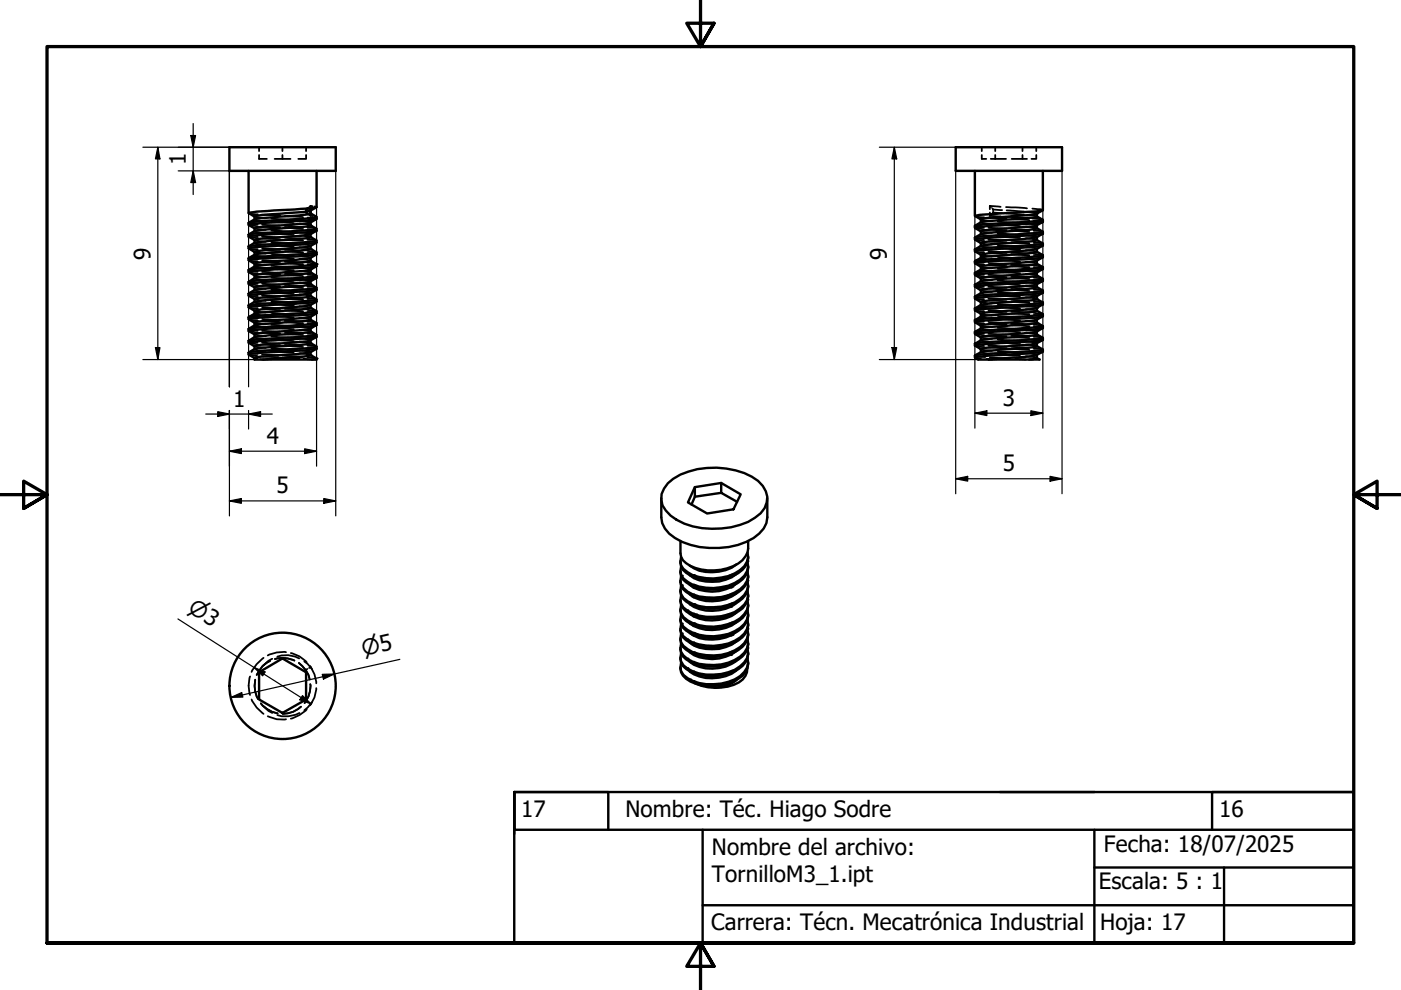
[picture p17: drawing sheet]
<svg xmlns="http://www.w3.org/2000/svg" width="297mm" height="210mm" viewBox="0 0 297 210" stroke-linecap="round" stroke-linejoin="round" font-family="sans-serif">
<defs><g id="words">
<g font-size="4.8">
<text x="39.4" y="35" transform="rotate(-90 39.4 35)">1</text>
<text x="31.9" y="55" transform="rotate(-90 31.9 55)">9</text>
<text x="188" y="55" transform="rotate(-90 188 55)">9</text>
<text x="49.4" y="86.3">1</text>
<text x="212.6" y="86">3</text>
<text x="56.6" y="94.1">4</text>
<text x="212.6" y="99.9">5</text>
<text x="58.6" y="104.6">5</text>
<text x="110.5" y="173.3">17</text>
<text x="132.6" y="173.2">Nombre: Téc. Hiago Sodre</text>
<text x="258.5" y="173.3">16</text>
<text x="150.9" y="181.3">Nombre del archivo:</text>
<text x="234.1" y="180.6">Fecha: 18/07/2025</text>
<text x="150.9" y="187">TornilloM3_1.ipt</text>
<text x="233" y="188.6">Escala: 5 : 1</text>
<text x="150.7" y="197.2">Carrera: Técn. Mecatrónica Industrial</text>
<text x="233.2" y="197.3">Hoja: 17</text>
</g>
<g font-size="4.6">
<text x="39.6" y="129.6" transform="rotate(33 39.6 129.6)">⌀3</text>
<text x="77.1" y="139.1" transform="rotate(-13 77.1 139.1)">⌀5</text>
</g>
</g></defs>
<!-- layer: Hidden (ISO) -->
<g fill="none" stroke="#000" stroke-width=".38">
<path d="M54.9 31.2v.8M54.9 32.9v.8h1.7M59.9 32.9v.8h-1.7M59.9 31.2v.8M59.9 33.7h1.7M64.9 32.9v.8h-1.7M64.9 31.2v.8M208.2 32.9v.8h.9M208.2 31.2v.8M210.1 33.7h3.2M211 31.2v.8M211 32.9v.8"/>
<path d="M216.8 32.9v.8h-2.3M216.8 33.7h.9M216.8 31.2v.8M219.7 32.9v.8h-1M219.7 31.2v.8M52.7 59.8l1.9 .2M52.7 57.2l1.9 .4M52.7 54.8l1.9 .2M52.7 52.2l1.9 .3M52.7 49.8l1.9 .3M52.7 47.3l1.9 .2M52.8 45.2l1.9 .2"/>
<path d="M52.8 47.7l1.9 .3M52.8 50.2l1.9 .3M52.8 52.7l1.9 .3M52.8 55.2l1.9 .3M52.8 57.7l1.9 .2M54 56.6v-.1a1.41 1.41 0 0 0 1.4 .3l.9 .1M54 45.9l.5 .2 1.8 .2M54 48.4l2.3 .3M54 53.4l.5 .2 1.8 .2M54 58.4l.5 .2 1.8 .2M54 59v.1l.2 .1 2.1 .2M54 54l.7 .3 1.6 .1"/>
<path d="M54 51.5v.1l.2 .1 2.1 .2M54 49l.2 .2 2.1 .2M54 46.5l2.3 .4M54 51l2.3 .3M54 55.9l2.3 .3M55.6 57.6l3.8 .3M55.6 55.2l3.8 .1M55.6 52.6l3.8 .3M55.6 50.1l3.8 .2M55.6 47.6l3.8 .3M55.6 45.6l3.8 .2M55.6 48l3.8 .3"/>
<path d="M55.6 50.5l3.8 .3M55.6 53.1l3.8 .1M55.6 55.5l3.8 .3M55.6 58l3.8 .3M57.5 59.5l4.8 .4M57.5 57l4.8 .3M57.5 54.5l4.8 .3M57.5 52l4.8 .4M57.5 49.5l4.8 .3M57.5 47l4.8 .3M57.5 46.3l4.8 .4M57.5 48.9l4.8 .3"/>
<path d="M57.5 51.3l4.8 .4M57.5 53.8l4.8 .4M57.5 56.4l4.8 .3M57.5 58.8l4.8 .4M60.4 57.9l3.8 .2M60.4 55.4l3.8 .3M60.4 52.9l3.8 .2M60.4 50.4l3.8 .2M60.4 47.9l3.8 .3M60.4 45.8l3.9 .3M60.4 48.3l3.9 .2M60.4 50.8l3.9 .2"/>
<path d="M60.4 53.3l3.9 .3M60.4 55.9l3.9 .1M60.4 58.3l3.9 .3M63.5 59.9l1.8 .2 .5 .2M63.5 57.4l2.3 .4M63.5 54.9l2.3 .4M63.5 52.4l1.8 .2 .5 .2M63.5 49.9l2.3 .4M63.5 47.4l2.3 .4M63.5 46.8l2.1 .2 .2 .2M63.5 49.2l2.1 .3 .2 .2M63.5 51.8l1.6 .1 .7 .3"/>
<path d="M63.5 54.3l2.1 .2 .2 .2M63.5 56.8l2.1 .2 .2 .2M63.5 59.3l2.3 .4M64.8 44.7v.2M64.8 45.1l.4 .2M64.8 45.1h.4M64.8 44.4v.1M64.8 45v.1M64.8 44.4l.4 .1M64.9 44.4h-.1M65.2 58.2l1.9 .3M65.2 55.7l1.9 .3"/>
<path d="M65.2 53.2l1.9 .3M65.2 50.7l1.9 .3M65.2 48.2l1.9 .3M65.2 46.1l1.9 .3M65.2 48.6l1.9 .3M65.2 51.2l1.9 .2M65.2 53.6l1.9 .3M65.2 56.1l1.9 .3M65.2 58.6l1.9 .3M65.3 44l-.3 .3M65.5 45.2h.3v.2M65.5 44.5l.3 .2"/>
<path d="M65.5 45.6l.3 .2M65.8 55.2v.1M65.8 49.6v.1M65.8 44.4v.2M65.8 45.8h.5M65.8 43.7h.5M65.8 43.7v.3M65.8 45.6v.2M65.8 43.7l-.2 .2M66.7 45.9h.4M66.7 43.8l.4 .1M206.7 57.9l1.9 .3"/>
<path d="M206.7 55.4l1.9 .3M206.7 52.9l1.9 .3M206.7 50.4l1.9 .3M206.7 47.9l1.9 .3M206.8 45.8l1.9 .3M206.8 48.4l1.9 .2M206.8 50.8l1.9 .3M206.8 53.3l1.9 .3M206.8 55.9l1.9 .2M206.8 58.3l1.9 .3M208 46.5l.5 .2 1.8 .2M208 49l.5 .2 1.8 .2"/>
<path d="M208 51.5l1 .3 1.3 .1M208 54.1l2.3 .3M208 56.5l.5 .2 1.8 .2M208 59l2.3 .4M208 49.6v.1M208 59.6l.2 .2 2.1 .2M208 57.1l.2 .2 2.1 .2M208 54.6l2.3 .4M208 52.1l.2 .2 2.1 .2M208 49.6l.7 .3 1.6 .1M208 47.1l.2 .2 2.1 .2M208 59v.1"/>
<path d="M209.5 58.3l3.9 .2M209.5 55.7l3.9 .3M209.5 53.2l3.9 .3M209.5 50.8l3.9 .2M209.5 48.2l3.9 .3M209.6 46.1l3.8 .3M209.6 48.7l3.8 .2M209.6 51.2l3.8 .2M209.6 53.7l3.8 .2M209.6 56.2l3.8 .2M209.6 58.6l3.8 .3M209.9 45.8l2.3 .1"/>
<path d="M209.9 43.7l2.3 .2M209.9 43.7v.7M209.9 45.1v.7M209.9 43.7l.2 .2M210.1 45.6l-.2 .2M210.4 44.2l.2 .2M210.6 45.1l1.9 .1M210.6 44.4l1.9 .1M210.6 45.1l-.2 .2M210.6 44.4v.2M210.6 44.9v.2M211.5 57.6l4.8 .3"/>
<path d="M211.5 55.2l4.8 .3M211.5 52.6l4.8 .3M211.5 50.1l4.8 .4M211.5 47.6l4.8 .4M211.5 47l4.8 .3M211.5 49.5l4.8 .3M211.5 52l4.8 .3M211.5 54.5l4.8 .3M211.5 57l4.8 .3M211.5 59.5l4.8 .3M213.2 45.9l4.5 .4M213.3 43.9l4.4 .3"/>
<path d="M213.4 45.2l3.7 .3M213.4 44.6l3.7 .3M214.4 58.5l3.8 .3M214.4 56l3.8 .3M214.4 53.6l3.8 .2M214.4 51l3.8 .3M214.4 48.5l3.8 .2M214.4 48.9l3.8 .3M214.4 56.4l3.8 .3M214.4 46.5l3.8 .2M214.4 51.5l3.8 .2M214.4 53.9l3.8 .3"/>
<path d="M214.4 59l3.8 .2M217.5 58.1l2.3 .3M217.5 55.5l2.3 .4M217.5 53.1l1.8 .1 .5 .2M217.5 50.5l2.3 .4M217.5 48l1.8 .2 .5 .2M217.6 47.4l2.2 .4M217.6 49.9l2 .2 .2 .1v.1M217.6 52.4l1.5 .1 .7 .3M217.6 54.9l2.2 .4M217.6 57.4l2 .2 .2 .2M217.6 59.9l1.5 .1 .7 .3"/>
<path d="M218 45.6l1.8 .3M218.1 44.9l1.4 .2 .3 .2M218.8 46.3l2.2 .3M218.9 44.2l1.6 .2 .6 .1M219.1 58.8l1.9 .3M219.1 56.4l1.9 .2M219.1 53.8l1.9 .3M219.1 51.3l1.9 .3M219.1 48.9l1.9 .2M219.2 46.8l1.9 .2M219.2 49.2l1.9 .4M219.2 51.7l1.9 .3"/>
<path d="M219.2 54.3l1.9 .2M219.2 56.7l1.9 .4M219.2 59.3l1.9 .2M219.8 53.4h.1M219.8 48.4h.1M219.8 57.8h.1M219.8 52.7v.1M52.7 74.8l1.9 .2M52.7 72.2l1.9 .4M52.7 69.8l1.9 .3M52.7 67.3l1.9 .2M52.7 64.7l1.9 .4"/>
<path d="M52.7 62.3l1.9 .3M52.8 60.2l1.9 .3M52.8 62.7l1.9 .3M52.8 65.2l1.9 .2M52.8 67.7l1.9 .3M52.8 70.2l1.9 .3M52.8 72.7l1.9 .3M52.8 75.2l1.7 .3M54 69a1.41 1.41 0 0 0 1.4 .3l.9 .1M54 64l.2 .2 2.1 .2M54 60.9l.5 .2 1.8 .1M54 63.4l2.3 .4"/>
<path d="M54 65.9l2.3 .4M54 71l2.3 .3M54 73.4l.5 .2 1.8 .2M54 75.9l.5 .1M54 61.5v.1M54 74l.7 .3 1.6 .1M54 71.5v.1l.2 .1 2.1 .2M54 66.5l2.3 .4M54 61.5l.7 .3 1.6 .1M54 68.4l2.3 .3M55.2 76.2h.6M55.4 75.5l3.6 .2"/>
<path d="M55.6 75.2l3.8 .1M55.6 72.6l3.8 .3M55.6 70.1l3.8 .2M55.6 67.6l3.8 .3M55.6 65.1l3.8 .3M55.6 62.6l3.8 .2M55.6 60.1l3.8 .3M55.6 60.6l3.8 .1M55.6 63l3.8 .3M55.6 65.6l3.8 .2M55.6 68l3.8 .3M55.6 70.5l3.8 .3"/>
<path d="M55.6 73.1l3.8 .2M57.5 74.5l4.8 .3M57.5 72l4.8 .4M57.5 69.5l4.8 .3M57.5 67l4.8 .3M57.5 64.5l4.8 .3M57.5 62l4.8 .3M57.5 61.4l4.8 .3M57.5 63.9l4.8 .3M57.5 66.3l4.8 .4M57.5 68.9l4.8 .3M57.5 71.3l4.8 .4"/>
<path d="M57.5 73.8l4.8 .4M59.9 75.8l3.6 .2M60.4 75.4l3.8 .3M60.4 72.9l3.8 .2M60.4 70.4l3.8 .2M60.4 67.9l3.8 .3M60.4 65.4l3.8 .2M60.4 62.9l3.8 .3M60.4 60.4l3.8 .2M60.4 60.8l3.9 .3M60.4 63.3l3.9 .2M60.4 65.8l3.9 .3"/>
<path d="M60.4 68.3l3.9 .3M60.4 70.8l3.9 .2M60.4 73.3l3.9 .3M63.5 74.9l2.3 .4M63.5 72.4l1.8 .2 .5 .2M63.5 69.9l2.3 .4M63.5 67.4l2.3 .3M63.5 64.9l1.8 .2 .5 .2M63.5 62.4l2.3 .4M63.5 61.8l2.1 .2 .2 .2M63.5 64.3l1.6 .1 .7 .3M63.5 66.8l2.1 .2 .2 .2"/>
<path d="M63.5 69.3l2.1 .2 .2 .2M63.5 71.8l1.6 .1 .7 .3M63.5 74.3l2.1 .2 .2 .2M64.4 76l1.8 .2M65.2 75.7l1.9 .3M65.2 73.2l1.9 .2M65.2 70.7l1.9 .3M65.2 68.2l1.9 .3M65.2 65.7l1.9 .2M65.2 63.2l1.9 .3M65.2 60.7l1.9 .3M65.2 61.1l1.9 .3"/>
<path d="M65.2 63.6l1.9 .3M65.2 66.1l1.9 .3M65.2 68.6l1.9 .3M65.2 71.2l1.9 .2M65.2 73.6l1.9 .3M65.8 69.6v.1M65.8 64.6v.1M206.7 75.4l2.2 .3M206.7 72.9l1.9 .3M206.7 70.4l1.9 .3M206.7 67.9l1.9 .3M206.7 65.4l1.9 .3"/>
<path d="M206.7 62.9l1.9 .3M206.7 60.4l1.9 .3M206.8 60.8l1.9 .3M206.8 63.3l1.9 .3M206.8 65.8l1.9 .3M206.8 68.4l1.9 .2M206.8 70.8l1.9 .3M206.8 73.3l1.9 .3M206.8 75.9l1.2 .1M208 61.5l.5 .2 1.8 .2M208 64l2.3 .4M208 66.5l2.3 .4"/>
<path d="M208 69l.5 .2 1.8 .2M208 71.5l2.3 .4M208 74.1l2.3 .3M208 64.6v.1M208 74.6l2.3 .4M208 72.1l.2 .2 2.1 .3M208 69.6l.7 .3 1.6 .1M208 67.1l.2 .2 2.1 .2M208 64.6l.2 .2 2.1 .3M208 62.1l.7 .3 1.6 .1M209.2 76.1l1.2 .1M209.5 73.3l3.9 .2"/>
<path d="M209.5 70.8l3.9 .2M209.5 68.2l3.9 .3M209.5 65.8l3.9 .2M209.5 63.3l3.9 .2M209.5 60.7l3.9 .3M209.6 61.2l3.8 .2M209.6 63.7l3.8 .2M209.6 66.1l3.8 .3M209.6 68.7l3.8 .2M209.6 71.2l3.8 .2M209.6 73.6l3.8 .3M209.9 75.8l4.3 .2"/>
<path d="M211.5 75.1l4.8 .4M211.5 72.6l4.8 .3M211.5 70.1l4.8 .4M211.5 67.6l4.8 .4M211.5 65.1l4.8 .3M211.5 62.6l4.8 .4M211.5 60.1l4.8 .4M211.5 61.9l4.8 .4M211.5 64.5l4.8 .3M211.5 67l4.8 .3M211.5 69.5l4.8 .3M211.5 72l4.8 .3"/>
<path d="M211.5 74.5l4.8 .3M214.4 73.5l3.8 .3M214.4 71l3.8 .3M214.4 68.6l3.8 .1M214.4 66l3.8 .3M214.4 63.5l3.8 .3M214.4 61.1l3.8 .1M214.4 61.4l3.8 .3M214.4 68.9l3.8 .3M214.4 73.9l3.8 .3M214.4 64l3.8 .2M214.4 66.5l3.8 .1"/>
<path d="M214.4 71.5l3.8 .2M215.3 76.1l2.1 .1M217.5 75.5l2.3 .4M217.5 73.1l1.8 .2 .5 .1M217.5 70.5l2.3 .3M217.5 68l1.8 .2 .5 .2M217.5 65.6l2.3 .3M217.5 63l2.3 .4M217.5 60.6l1.8 .1 .5 .2M217.6 62.4l2 .2 .2 .1v.1M217.6 64.9l2 .2 .2 .2M217.6 67.4l1.5 .1 .7 .3"/>
<path d="M217.6 69.9l2 .2 .2 .1v.1M217.6 72.4l2 .2 .2 .2M217.6 74.9l2.2 .4M219.1 73.8l1.9 .3M219.1 71.3l1.9 .3M219.1 68.9l1.9 .2M219.1 66.3l1.9 .3M219.1 63.9l1.9 .2M219.1 61.3l1.9 .3M219.2 61.8l1.9 .3M219.2 64.2l1.9 .4M219.2 66.8l1.9 .2"/>
<path d="M219.2 69.3l1.9 .3M219.2 71.7l1.9 .3M219.2 74.3l1.9 .2M219.8 73.4h.1M219.8 68.4h.1M219.8 60.9h.1M219.8 63.3h.1M219.8 72.7v.1M55.9 139.5a7.9 7.9 0 0 0-2.6 3M57.7 139.7l-.8 .4-1.1 1M58.3 139.7a5.6 5.6 0 0 1 4.1 .4M58.8 139.2a5.6 5.6 0 0 1 4.6 .4"/>
<path d="M60.6 138.3a6.9 6.9 0 0 0-3.8 .7M61.7 138.5a6 6 0 0 1 3.3 1.9M53 143.4a6.3 6.3 0 0 0 0 4M53.3 148.3a7.5 7.5 0 0 0 2.6 3.1M54.1 144.1a5.9 5.9 0 0 0 .6 4.1M55.3 149.1a5.9 5.9 0 0 0 3.6 2.1M55.8 149.7l1.1 1 .8 .5M56.8 151.9a6.2 6.2 0 0 0 3.8 .6M57.3 140.1a5.5 5.5 0 0 0-2.9 3M63.4 140.6l1.4 1.5M63.5 151.2a6.1 6.1 0 0 1-4.7 .4M63.8 149.8a5.6 5.6 0 0 1-3.9 1.6"/>
<path d="M64.5 140.2l.7 .6 1 1.1M64.8 142.1l.6 1 .3 1M65 150.4a7.1 7.1 0 0 1-3.3 2M65.2 141.8l-.4 .3M65.7 141.2a6.7 6.7 0 0 1 1.4 3.7M65.8 145.1a5.6 5.6 0 0 1-1.2 4M65.8 141.4l-.3 .2M66.2 148.9l-1 1.1-.7 .6M67.1 145.9a6.3 6.3 0 0 1-1.4 3.7"/>
</g>
<g fill="#000">
<circle cx="52.7" cy="50.2" r=".19"/>
<circle cx="52.7" cy="55.2" r=".19"/>
<circle cx="52.7" cy="47.7" r=".19"/>
<circle cx="52.7" cy="52.7" r=".19"/>
<circle cx="54" cy="59" r=".19"/>
<circle cx="54" cy="54" r=".19"/>
<circle cx="54" cy="46.5" r=".19"/>
<circle cx="54" cy="53.4" r=".19"/>
<circle cx="54" cy="45.9" r=".19"/>
<circle cx="54" cy="48.4" r=".19"/>
<circle cx="54" cy="58.4" r=".19"/>
<circle cx="54" cy="58.5" r=".19"/>
<circle cx="54" cy="51.5" r=".19"/>
<circle cx="54" cy="49.1" r=".19"/>
<circle cx="54" cy="49" r=".19"/>
<circle cx="65.8" cy="57.8" r=".19"/>
<circle cx="65.8" cy="45.2" r=".19"/>
<circle cx="65.8" cy="47.2" r=".19"/>
<circle cx="65.8" cy="59.7" r=".19"/>
<circle cx="65.8" cy="50.3" r=".19"/>
<circle cx="65.8" cy="47.7" r=".19"/>
<circle cx="65.8" cy="52.7" r=".19"/>
<circle cx="65.8" cy="55.3" r=".19"/>
<circle cx="65.8" cy="47.8" r=".19"/>
<circle cx="65.8" cy="57.2" r=".19"/>
<circle cx="65.8" cy="57.1" r=".19"/>
<circle cx="65.8" cy="54.6" r=".19"/>
<circle cx="65.8" cy="52.2" r=".19"/>
<circle cx="67.1" cy="56.5" r=".19"/>
<circle cx="67.1" cy="44" r=".19"/>
<circle cx="67.1" cy="48.9" r=".19"/>
<circle cx="67.1" cy="56" r=".19"/>
<circle cx="67.1" cy="53.5" r=".19"/>
<circle cx="67.1" cy="51" r=".19"/>
<circle cx="67.1" cy="46" r=".19"/>
<circle cx="67.1" cy="58.5" r=".19"/>
<circle cx="206.7" cy="58.3" r=".19"/>
<circle cx="206.7" cy="45.8" r=".19"/>
<circle cx="206.7" cy="53.3" r=".19"/>
<circle cx="206.7" cy="48.3" r=".19"/>
<circle cx="208" cy="59" r=".19"/>
<circle cx="208" cy="59.7" r=".19"/>
<circle cx="208" cy="57.2" r=".19"/>
<circle cx="208" cy="54.6" r=".19"/>
<circle cx="208" cy="49.1" r=".19"/>
<circle cx="208" cy="56.6" r=".19"/>
<circle cx="208" cy="52.2" r=".19"/>
<circle cx="208" cy="47.2" r=".19"/>
<circle cx="208" cy="46.5" r=".19"/>
<circle cx="208" cy="51.5" r=".19"/>
<circle cx="208" cy="57.1" r=".19"/>
<circle cx="208" cy="46.6" r=".19"/>
<circle cx="208" cy="54.1" r=".19"/>
<circle cx="219.8" cy="52.8" r=".19"/>
<circle cx="219.8" cy="45.2" r=".19"/>
<circle cx="219.8" cy="55.3" r=".19"/>
<circle cx="219.8" cy="50.3" r=".19"/>
<circle cx="219.8" cy="47.8" r=".19"/>
<circle cx="219.8" cy="45.3" r=".19"/>
<circle cx="221.1" cy="51.7" r=".19"/>
<circle cx="221.1" cy="56.6" r=".19"/>
<circle cx="221.1" cy="49.1" r=".19"/>
<circle cx="221.1" cy="54.1" r=".19"/>
<circle cx="52.7" cy="75.2" r=".19"/>
<circle cx="52.7" cy="65.2" r=".19"/>
<circle cx="52.7" cy="72.7" r=".19"/>
<circle cx="52.7" cy="67.7" r=".19"/>
<circle cx="52.7" cy="60.2" r=".19"/>
<circle cx="52.7" cy="62.6" r=".19"/>
<circle cx="54" cy="69.1" r=".19"/>
<circle cx="54" cy="69" r=".19"/>
<circle cx="54" cy="60.9" r=".19"/>
<circle cx="54" cy="74" r=".19"/>
<circle cx="54" cy="71.5" r=".19"/>
<circle cx="54" cy="66.5" r=".19"/>
<circle cx="54" cy="63.4" r=".19"/>
<circle cx="54" cy="64" r=".19"/>
<circle cx="54" cy="73.4" r=".19"/>
<circle cx="54" cy="75.9" r=".19"/>
<circle cx="65.8" cy="62.8" r=".19"/>
<circle cx="65.8" cy="70.3" r=".19"/>
<circle cx="65.8" cy="67.7" r=".19"/>
<circle cx="65.8" cy="65.2" r=".19"/>
<circle cx="65.8" cy="75.2" r=".19"/>
<circle cx="65.8" cy="72.7" r=".19"/>
<circle cx="65.8" cy="60.2" r=".19"/>
<circle cx="65.8" cy="72.2" r=".19"/>
<circle cx="65.8" cy="74.6" r=".19"/>
<circle cx="65.8" cy="75.3" r=".19"/>
<circle cx="65.8" cy="62.1" r=".19"/>
<circle cx="65.8" cy="67.2" r=".19"/>
<circle cx="67.1" cy="68.9" r=".19"/>
<circle cx="67.1" cy="61.4" r=".19"/>
<circle cx="67.1" cy="76" r=".19"/>
<circle cx="67.1" cy="63.5" r=".19"/>
<circle cx="67.1" cy="71" r=".19"/>
<circle cx="67.1" cy="68.5" r=".19"/>
<circle cx="206.7" cy="70.8" r=".19"/>
<circle cx="206.7" cy="75.8" r=".19"/>
<circle cx="206.7" cy="73.3" r=".19"/>
<circle cx="206.7" cy="65.8" r=".19"/>
<circle cx="206.7" cy="63.3" r=".19"/>
<circle cx="206.7" cy="60.8" r=".19"/>
<circle cx="208" cy="71.5" r=".19"/>
<circle cx="208" cy="69.6" r=".19"/>
<circle cx="208" cy="66.5" r=".19"/>
<circle cx="208" cy="69.1" r=".19"/>
<circle cx="208" cy="74.6" r=".19"/>
<circle cx="208" cy="72.2" r=".19"/>
<circle cx="208" cy="67.2" r=".19"/>
<circle cx="208" cy="62.1" r=".19"/>
<circle cx="208" cy="61.6" r=".19"/>
<circle cx="208" cy="64" r=".19"/>
<circle cx="208" cy="74.1" r=".19"/>
<circle cx="208" cy="66.6" r=".19"/>
<circle cx="219.8" cy="70.3" r=".19"/>
<circle cx="219.8" cy="75.3" r=".19"/>
<circle cx="219.8" cy="65.2" r=".19"/>
<circle cx="219.8" cy="62.8" r=".19"/>
<circle cx="219.8" cy="60.3" r=".19"/>
<circle cx="219.8" cy="63.4" r=".19"/>
<circle cx="219.8" cy="67.8" r=".19"/>
<circle cx="219.8" cy="65.3" r=".19"/>
<circle cx="221.1" cy="61.6" r=".19"/>
<circle cx="221.1" cy="69.1" r=".19"/>
<circle cx="221.1" cy="66.6" r=".19"/>
<circle cx="221.1" cy="64.1" r=".19"/>
<circle cx="221.1" cy="74.1" r=".19"/>
</g>
<!-- layer: Visible (ISO) -->
<g fill="none" stroke="#000" stroke-width=".51">
<path d="M48.6 31.2h22.6v5h-22.6zM52.7 36.2v9M67.1 36.2v7.7l-1.3 .3-11.3 .7-1.7 .2 1.2 .8M202.6 31.2h22.6v5h-22.6zM206.7 36.2v9.6M221.1 36.2v8.3l-1.3 .3-11.3 .7-1.7 .3 1.2 .7M54 59l-1.2 .7M54 56.5l-1.2 .7M54 51.5l-1.2 .7M54 48.4v.6l-1.2 .7M54 50.9v.6M54 55.9v.6"/>
<path d="M54 58.4v.6M65.8 57.8l1.3 .8-2.8 .3-9.4 .5-2 .3-.2 .1v.4M65.8 55.3l1.3 .7-4 .5-9.1 .5-1.3 .2v.5M65.8 52.7l1.3 .9-1.8 .2-12 .8-.6 .2v.4M65.8 50.3l1.3 .7a53.5 53.5 0 0 1-8.3 .7l-5.5 .4-.6 .1v.5M65.8 47.8l1.3 .7-1.8 .3-11.3 .7-1.3 .3v.4M65.8 45.2l1.3 .9-1.8 .2-12 .8-.6 .2v.4M65.8 59.7v.6a48.3 48.3 0 0 1-7.8 .8l-2.7 .1-1.3 .3M65.8 57.8l-.4 .1-3 .4-4.4 .2-4 .5M65.8 55.3l-.9 .2-8.8 .7-2.1 .3M65.8 52.2v.6l-.4 .1-10.1 .9-1.3 .2M65.8 50.3l-.4 .2-3 .3-5.4 .3-3 .4"/>
<path d="M65.8 47.8a48.3 48.3 0 0 1-7.8 .7l-2.7 .2-1.3 .3M65.8 44.7v.6l-.4 .1-10.1 .9-1.3 .2M65.8 47.2v.6M65.8 49.7v.6M65.8 54.6v.7M65.8 57.2v.6M67.1 44a7.4 7.4 0 0 1-4.3 1.1l-3.2 .2a21 21 0 0 0-5.6 .6v.6l-1.2 .7M67.1 46.5a6.3 6.3 0 0 1-4.3 1l-3.2 .3a23.8 23.8 0 0 0-5.6 .6M67.1 48.9a6.8 6.8 0 0 1-4.3 1.2l-7.2 .5-1.6 .3M67.1 51.5a6.3 6.3 0 0 1-4.3 1l-6.3 .5-2.4 .3-.1 .1v.6l-1.2 .7M67.1 53.9a4.3 4.3 0 0 1-3.3 1.1l-4.2 .3a23.8 23.8 0 0 0-5.6 .6M67.1 56.5a7.4 7.4 0 0 1-4.3 1.1l-3.2 .2a21 21 0 0 0-5.6 .6"/>
<path d="M67.1 59a6.3 6.3 0 0 1-4.3 1l-6.3 .5-2.4 .3-.1 .1v.6l-1.2 .7M67.1 46v.4l-.2 .1-2 .3-9.3 .5-2.8 .3 1.2 .8M67.1 48.5v.4l-1.3 .3-6.2 .4a28.3 28.3 0 0 0-6.8 .6l1.2 .7M67.1 51v.4l-.6 .2-12 .8-1.7 .2 1.2 .8M67.1 53.5v.4l-.2 .1-5.9 .5a53.5 53.5 0 0 0-8.2 .7l1.2 .7M67.1 56v.4l-1.3 .3-11.3 .7-1.7 .2 1.2 .8M67.1 58.5v.4l-.6 .2-10.9 .7-2.8 .3 1.2 .8M208 46.5v.7M208 51.5v.7M208 54v.6M208 59v.7M219.8 58.4l1.2 .8-4 .4-8.1 .4-2.2 .4v.4"/>
<path d="M219.8 55.9l1.2 .8-1.7 .2-11.3 .7-1.3 .3v.4M219.8 53.4l1.2 .8-2.8 .3-10.9 .7-.6 .2v.4M219.8 50.9l1.2 .8-4 .4-8.1 .4-2.2 .4v.4M219.8 48.4l1.2 .8-1.7 .2-12 .8-.6 .2v.4M219.8 45.9l1.2 .8-2.8 .3-9.3 .5-2 .3-.2 .1v.4M219.8 58.4l-.4 .2-3 .3-7.1 .5a3.5 3.5 0 0 0-2.5 1M219.8 55.9a48.3 48.3 0 0 1-7.8 .8l-2.7 .2a4.5 4.5 0 0 0-2.5 .9M219.8 52.8v.6l-.4 .2-10.1 .8a3.5 3.5 0 0 0-2.5 .9M219.8 50.9l-.9 .3-9.6 .7a3.5 3.5 0 0 0-2.5 1M219.8 47.8v.6a48.3 48.3 0 0 1-7.8 .8l-2.7 .2a4.5 4.5 0 0 0-2.5 .9M219.8 45.9l-.4 .2-3 .3-7.1 .5a3.5 3.5 0 0 0-2.5 1M219.8 45.3v.6"/>
<path d="M219.8 50.3v.6M219.8 55.3v.6M219.8 57.8v.6M221 44.6a7.4 7.4 0 0 1-4.2 1.1l-3.2 .2a22.4 22.4 0 0 0-5.6 .6M221 47.1a6.3 6.3 0 0 1-4.2 1.1l-8.4 .7-.4 .1v.6M221 49.6a4.3 4.3 0 0 1-3.3 1l-8.8 .7-.9 .2M221 52.1a7.4 7.4 0 0 1-4.2 1.1l-3.2 .2a22.4 22.4 0 0 0-5.6 .6M221 54.6a6.3 6.3 0 0 1-4.2 1.1l-8.4 .7-.4 .1v.6M221 57.1a6.8 6.8 0 0 1-4.2 1.1l-7.9 .6-.9 .2M221 59.6a6.3 6.3 0 0 1-4.2 1.1l-3.2 .2a22.4 22.4 0 0 0-5.6 .6v.6M221.1 46.6v.4l-.6 .2-11 .7-2.7 .3 1.2 .9M221.1 49.1v.5l-2.2 .3-8.1 .4-4 .5 1.2 .7"/>
<path d="M221.1 51.7v.3l-.6 .2-12 .8-1.7 .2 1.2 .8M221.1 54.1v.4l-.6 .2-11 .7-2.7 .3 1.2 .9M221.1 56.6v.5l-1.3 .2-9 .5-4 .5 1.2 .7M221.1 59.2v.3l-.6 .2-12 .8-1.7 .2 1.2 .9M54 71.5l-1.2 .7M54 69l-1.2 .7M54 65.9v.6l-1.2 .7M54 64l-1.2 .7M54 63.4v.6M54 68.4v.6M54 70.9v.6M65.8 75.3l1.3 .7-.9 .2"/>
<path d="M65.8 72.7l1.3 .9-1.8 .2-12 .8-.6 .2v.4M65.8 70.3l1.3 .7-4 .5-8.2 .4-2.2 .3v.5M65.8 67.8l1.3 .8-1.8 .2-11.3 .7-1.3 .3v.4M65.8 65.2l1.3 .9-2.8 .3-11 .7-.6 .2v.4M65.8 62.8l1.3 .7-4 .5-8.2 .4-2.2 .3v.5M65.8 60.2l1.3 .9-1.8 .2-12 .8-.6 .2v.3M65.8 75.3l-2.1 .4-7.9 .5M65.8 72.2v.6l-.4 .1-10.1 .9-1.3 .2M65.8 70.3l-.4 .2-3 .3-5.4 .3-3 .4M65.8 67.8a48.3 48.3 0 0 1-7.8 .8l-2.7 .1-1.3 .3M65.8 64.7v.6l-.4 .1-10.1 .9-1.3 .2M65.8 62.8l-.9 .2-8.8 .7-2.1 .3"/>
<path d="M65.8 62.1v.7M65.8 67.2v.6M65.8 69.7v.6M65.8 74.6v.7M67.1 61.4a6.8 6.8 0 0 1-4.3 1.2l-3.2 .2a23.8 23.8 0 0 0-5.6 .6M67.1 64a7.4 7.4 0 0 1-4.3 1.1l-3.2 .2a21 21 0 0 0-5.6 .6M67.1 66.5a6.3 6.3 0 0 1-4.3 1l-3.2 .3a23.8 23.8 0 0 0-5.6 .6M67.1 68.9a6.8 6.8 0 0 1-4.3 1.2l-7.2 .5-1.6 .3M67.1 71.5a6.3 6.3 0 0 1-4.3 1.1l-3.2 .2a21 21 0 0 0-5.6 .6v.6l-1.2 .7M67.1 73.9a4.3 4.3 0 0 1-3.3 1.1l-4.2 .3a23.8 23.8 0 0 0-5.6 .6M67.1 73.5v.4l-.2 .1-5.9 .5a53.5 53.5 0 0 0-8.2 .7l1.2 .7v.3h13.1v-.2M67.1 61v.4l-2.2 .4-8.1 .4-4 .4 1.2 .8"/>
<path d="M67.1 63.5v.4l-.6 .2-12 .8-1.7 .2 1.2 .8M67.1 66v.4l-.6 .2-10.9 .7-2.8 .3 1.2 .8M67.1 68.5v.4l-1.3 .3-9 .5-4 .4 1.2 .8M67.1 71v.4l-.6 .2-12 .8-1.7 .2 1.2 .8M208 64v.6M208 66.5v.7M208 71.5v.7M219.8 75.9l.6 .3h-10.8M219.8 73.4l1.2 .8-2.8 .3-10.9 .7-.6 .2v.4M219.8 70.9l1.2 .8-4 .4-9 .5-1.3 .3v.4M219.8 68.4l1.2 .8-1.7 .2-12 .8-.6 .2v.4M219.8 65.9l1.2 .8-2.8 .3-9.3 .5-2.2 .4v.4"/>
<path d="M219.8 63.4l1.2 .7a28.3 28.3 0 0 1-6.8 .6l-6.2 .4-1.3 .3v.4M219.8 60.9l1.2 .8-1.7 .2-12 .8-.6 .2v.4M219.8 75.9l-1.6 .3M219.8 72.8v.6l-.4 .2-10.1 .8a3.5 3.5 0 0 0-2.5 .9M219.8 70.9l-.9 .3-9.6 .7a3.5 3.5 0 0 0-2.5 1M219.8 67.8v.6a48.3 48.3 0 0 1-7.8 .8l-2.7 .2a4.5 4.5 0 0 0-2.5 .9M219.8 65.9l-.4 .2-3 .3-7.1 .5a3.5 3.5 0 0 0-2.5 1M219.8 63.4l-.9 .3-9.6 .7a3.5 3.5 0 0 0-2.5 1M219.8 60.3v.6l-.4 .2-10.1 .8a4.5 4.5 0 0 0-2.5 .9M219.8 62.8v.6M219.8 65.3v.6M219.8 70.3v.6"/>
<path d="M219.8 75.3v.6M221 62.1a6.3 6.3 0 0 1-4.2 1.1l-5.4 .3-3 .4-.4 .1M221 64.6a6.8 6.8 0 0 1-4.2 1.1l-7.9 .6-.9 .2M221 67.1a6.3 6.3 0 0 1-4.2 1.1l-8.4 .7-.4 .1v.6M221 69.6a4.3 4.3 0 0 1-3.3 1l-8.8 .7-.9 .2M221 72.1a7.4 7.4 0 0 1-4.2 1.1l-3.2 .2a22.4 22.4 0 0 0-5.6 .6M221 74.6a7.6 7.6 0 0 1-4.4 1.1l-7 .5M221.1 61.6v.5l-.6 .1-5.5 .4a53.5 53.5 0 0 0-8.2 .7l1.2 .7M221.1 64.1v.5l-1.3 .2-11.3 .7-1.7 .3 1.2 .7M221.1 66.6v.4l-.6 .2-12 .8-1.7 .2 1.2 .9M221.1 69.1v.5l-2.2 .3-8.1 .4-4 .5 1.2 .7M221.1 71.7v.3l-1.3 .3-11.3 .7-1.7 .3 1.2 .7v.6"/>
<path d="M221.1 74.1v.4l-.6 .2-11 .7-2.7 .3 .6 .5h2.2M140.2 105.6v4.1a5.5 5.5 0 0 0 2.9 4.4 17.3 17.3 0 0 0 16.7 0 5.5 5.5 0 0 0 2.9-4.4v-4.1M141.6 102.5a15.1 15.1 0 0 1 12.4-3.2 12.1 12.1 0 0 1 7.7 3.7 4.5 4.5 0 0 1-1.6 6.8 17 17 0 0 1-13.2 1.8 9.8 9.8 0 0 1-6.4-4.4 4.2 4.2 0 0 1 1.1-4.7zM144.3 114.7v2.6a3.1 3.1 0 0 0 2.1 2.7 10.9 10.9 0 0 0 11-1.2 4.2 4.2 0 0 0 1.2-4.1M147.3 103.3l5.6-.9 4.1 2.4-1.5 3.2-5.6 .9-4-2.4zM147.3 103.3v2l5.6-.8M147.3 105.3l-.7 1.7M152.9 102.4v2.1l3.4 1.9M156.1 119.7a9.1 9.1 0 0 1-9 .8l-.9-.6M158.5 119.2a3.5 3.5 0 0 1-1.6 3.7 11.3 11.3 0 0 1-10 1.1l-1.1-.6a2.51 2.51 0 0 1-1.4-3.2M158.5 117.1a3.5 3.5 0 0 1-1.6 3.8 11.3 11.3 0 0 1-10 1.1l-1.1-.7a2.51 2.51 0 0 1-1.4-3.2M158.6 118a4.4 4.4 0 0 1-3.2 4.1 10.7 10.7 0 0 1-9.9-.7 2.68 2.68 0 0 1-1.2-2.4"/>
<path d="M156.1 138a8.5 8.5 0 0 1-9.9 .3M156.1 136a8.9 8.9 0 0 1-9 .9l-.9-.7M156.1 134a9.1 9.1 0 0 1-9 .8l-.9-.6M156.1 131.9a8.8 8.8 0 0 1-9.9 .3M156.1 129.9a8.8 8.8 0 0 1-9.9 .2M156.1 127.9a8.8 8.8 0 0 1-9.9 .2M156.1 125.8a8.7 8.7 0 0 1-9.9 .2M156.1 123.7a8.5 8.5 0 0 1-9.9 .3M156.1 121.7a8.9 8.9 0 0 1-9 .9l-.9-.6M158.5 139.6a3.5 3.5 0 0 1-1.6 3.8 11.1 11.1 0 0 1-11.1 .4 2.57 2.57 0 0 1-1.4-3.2M158.5 137.5a3.4 3.4 0 0 1-1.6 3.8 10.9 10.9 0 0 1-11.1 .5 2.61 2.61 0 0 1-1.4-3.3M158.5 135.5a3.5 3.5 0 0 1-1.6 3.7 10.9 10.9 0 0 1-11.1 .5 2.61 2.61 0 0 1-1.4-3.2"/>
<path d="M158.5 133.4a3.5 3.5 0 0 1-1.6 3.8 10.8 10.8 0 0 1-10 1.1l-1.1-.7a2.51 2.51 0 0 1-1.4-3.1M158.5 131.4a3.5 3.5 0 0 1-1.6 3.8 11.3 11.3 0 0 1-10 1l-1.1-.6a2.51 2.51 0 0 1-1.4-3.2M158.5 129.4a3.5 3.5 0 0 1-1.6 3.7 10.7 10.7 0 0 1-11.1 .5 2.57 2.57 0 0 1-1.4-3.2M158.5 127.4a3.5 3.5 0 0 1-1.6 3.7 10.7 10.7 0 0 1-11.1 .4 2.57 2.57 0 0 1-1.4-3.1M158.5 125.3a3.4 3.4 0 0 1-1.6 3.7 10.9 10.9 0 0 1-11.1 .5 2.57 2.57 0 0 1-1.4-3.2M158.5 123.2a3.5 3.5 0 0 1-1.6 3.8 10.9 10.9 0 0 1-11.1 .5 2.61 2.61 0 0 1-1.4-3.3M158.5 121.2a3.5 3.5 0 0 1-1.6 3.7 10.9 10.9 0 0 1-11.1 .5 2.61 2.61 0 0 1-1.4-3.2M158.6 120.1a4.4 4.4 0 0 1-3.2 4 10.7 10.7 0 0 1-9.9-.6 2.5 2.5 0 0 1-1.2-2.4M158.6 122.1a4.4 4.4 0 0 1-3.2 4 10.7 10.7 0 0 1-9.9-.6 2.53 2.53 0 0 1-1.2-2.4M158.6 124.2a4.4 4.4 0 0 1-3.2 4 10.7 10.7 0 0 1-9.9-.7 2.53 2.53 0 0 1-1.2-2.4M158.6 126.1a3.6 3.6 0 0 1-2.1 3.5 10.7 10.7 0 0 1-11 0 2.65 2.65 0 0 1-1.2-2.4M158.6 128.2a4.5 4.5 0 0 1-3.2 4.1 11.5 11.5 0 0 1-9-.1 3.2 3.2 0 0 1-2.1-3"/>
<path d="M158.6 130.3a4.5 4.5 0 0 1-3.2 4 10.7 10.7 0 0 1-9.9-.6 2.65 2.65 0 0 1-1.2-2.4M158.6 132.3a4.4 4.4 0 0 1-3.2 4.1 10.7 10.7 0 0 1-9.9-.7 2.65 2.65 0 0 1-1.2-2.4M158.6 134.4a4.4 4.4 0 0 1-3.2 4 10.7 10.7 0 0 1-9.9-.6 2.53 2.53 0 0 1-1.2-2.4M158.6 136.4a4.4 4.4 0 0 1-3.2 4 10.7 10.7 0 0 1-9.9-.6 2.53 2.53 0 0 1-1.2-2.4M158.6 138.4a4.4 4.4 0 0 1-3.2 4.1 10.7 10.7 0 0 1-9.9-.7 2.53 2.53 0 0 1-1.2-2.4M54.9 142.5l5-2.9 5 2.9v5.8l-5 2.9-5-2.9zM156.1 144.2a7.8 7.8 0 0 1-4.5 1.6M156.1 142.1a8.8 8.8 0 0 1-9.9 .3M156.1 140.1a8.7 8.7 0 0 1-9.9 .2M158.4 141.7a3.6 3.6 0 0 1-2.8 3.5 11 11 0 0 1-8.2-.3M158.6 140.4a3.6 3.6 0 0 1-2.1 3.5 10.7 10.7 0 0 1-11 0 2.65 2.65 0 0 1-1.2-2.4"/>
<circle cx="59.9" cy="145.4" r="11.3"/>
</g>
<g fill="#000">
<circle cx="64.8" cy="44.9" r=".25"/>
<circle cx="65.1" cy="44.2" r=".25"/>
<circle cx="158.4" cy="119" r=".25"/>
<circle cx="144.5" cy="124.1" r=".25"/>
<circle cx="144.5" cy="122.1" r=".25"/>
<circle cx="144.5" cy="132.2" r=".25"/>
<circle cx="144.5" cy="134.3" r=".25"/>
<circle cx="145.7" cy="139.7" r=".25"/>
<circle cx="145.7" cy="135.6" r=".25"/>
<circle cx="145.7" cy="129.4" r=".25"/>
<circle cx="146.7" cy="134.5" r=".25"/>
<circle cx="146.7" cy="136.6" r=".25"/>
<circle cx="146.7" cy="126.4" r=".25"/>
<circle cx="146.7" cy="124.3" r=".25"/>
<circle cx="147" cy="126.6" r=".25"/>
<circle cx="147" cy="126.1" r=".25"/>
<circle cx="147" cy="124.6" r=".25"/>
<circle cx="147" cy="122" r=".25"/>
<circle cx="147" cy="124" r=".25"/>
<circle cx="147" cy="128.1" r=".25"/>
<circle cx="147" cy="132.2" r=".25"/>
<circle cx="147" cy="136.2" r=".25"/>
<circle cx="147" cy="134.7" r=".25"/>
<circle cx="147" cy="130.7" r=".25"/>
<circle cx="147" cy="130.1" r=".25"/>
<circle cx="147" cy="134.2" r=".25"/>
<circle cx="147" cy="132.7" r=".25"/>
<circle cx="147" cy="138.3" r=".25"/>
<circle cx="147.3" cy="138.4" r=".25"/>
<circle cx="147.3" cy="132.2" r=".25"/>
<circle cx="147.3" cy="124.1" r=".25"/>
<circle cx="147.3" cy="122.1" r=".25"/>
<circle cx="147.3" cy="134.3" r=".25"/>
<circle cx="147.3" cy="128.2" r=".25"/>
<circle cx="147.6" cy="134.5" r=".25"/>
<circle cx="147.6" cy="130.3" r=".25"/>
<circle cx="147.6" cy="124.2" r=".25"/>
<circle cx="154.2" cy="126.3" r=".25"/>
<circle cx="154.2" cy="130.3" r=".25"/>
<circle cx="154.6" cy="128.2" r=".25"/>
<circle cx="154.6" cy="126.1" r=".25"/>
<circle cx="154.6" cy="138.4" r=".25"/>
<circle cx="154.6" cy="132.2" r=".25"/>
<circle cx="154.6" cy="130.2" r=".25"/>
<circle cx="154.6" cy="122.1" r=".25"/>
<circle cx="154.9" cy="138.8" r=".25"/>
<circle cx="154.9" cy="124.6" r=".25"/>
<circle cx="154.9" cy="128.6" r=".25"/>
<circle cx="154.9" cy="134.7" r=".25"/>
<circle cx="155.1" cy="126" r=".25"/>
<circle cx="155.1" cy="121.9" r=".25"/>
<circle cx="155.1" cy="128" r=".25"/>
<circle cx="155.1" cy="132.1" r=".25"/>
<circle cx="155.1" cy="138.2" r=".25"/>
<circle cx="155.3" cy="134.6" r=".25"/>
<circle cx="155.3" cy="124.4" r=".25"/>
<circle cx="156.9" cy="139.3" r=".25"/>
<circle cx="156.9" cy="129.1" r=".25"/>
<circle cx="156.9" cy="120.9" r=".25"/>
<circle cx="158.4" cy="137.4" r=".25"/>
<circle cx="158.4" cy="133.3" r=".25"/>
<circle cx="158.4" cy="127.2" r=".25"/>
<circle cx="158.4" cy="123.1" r=".25"/>
<circle cx="145.7" cy="141.7" r=".25"/>
<circle cx="146.3" cy="144.1" r=".25"/>
<circle cx="147" cy="140.4" r=".25"/>
<circle cx="147" cy="142.4" r=".25"/>
<circle cx="147" cy="144.4" r=".25"/>
<circle cx="155.1" cy="142.3" r=".25"/>
</g>
<!-- layer: Border (ISO) -->
<path d="M148.5 -.1v10l-2.9-5h5.8l-2.9 5 2.9-5M0 104.9h10l-5-2.9v5.8l5-2.9-5 2.9M297 104.9h-10l5-2.9v5.8l-5-2.9 5 2.9M10 199.9v-190h277v190h-277h277M151.4 204.9l-2.9-5 2.9 5h-5.8l2.9-5v10" fill="none" stroke="#000" stroke-width=".7"/>
<!-- layer: Title (ISO) -->
<path d="M109 167.9h20v8M109 167.9h178v32h-178zM149 175.9v24h-40M212 167.9h20M232 175.9v24h55M287 167.9h-30v8M287 175.9h-178v-8v8.9M232 183.9h55v8h-138M259.5 183.9v16M287 199.9h-27.5h27.5M287 191.9v8" fill="none" stroke="#000" stroke-width=".51"/>
<!-- layer: Dimension (ISO) -->
<g fill="none" stroke="#000" stroke-width=".25">
<path d="M30.3 31.2h18.3M33.5 31.2l.4 2.5h-.9zM33.5 31.2v45M37.8 36.2h10.8v45.8M40.4 28.7h1.1l-.5 2.5zM41 36.2l.5 2.5h-1.1zM41 26.2v15M71.2 36.2v73.2M186.4 31.2h16.2M189.6 31.2l.5 2.5h-1zM189.6 31.2v45M202.6 36.2v68.5"/>
<path d="M225.2 36.2v68.5M52.7 45.2v36.8M67.1 43.9v54.9M206.7 45.8v45M221.1 44.5v46.3M30.3 76.2h25.5M33 73.7h.9l-.4 2.5zM186.4 76.2h23.2M189.1 73.7h1l-.5 2.5zM43.6 87.8h14.1M46.2 87.3l2.4 .5-2.4 .5zM48.6 95.7l2.6-.5v1z"/>
<path d="M48.6 87v22.4M48.6 95.7h18.5M52.7 87.8l2.5-.5v1zM52.7 87v4M64.6 95.2l2.5 .5-2.5 .5zM206.7 87.6l2.5-.5v1zM206.7 87.6h14.4M218.6 87.1l2.5 .5-2.5 .5zM48.6 106.2l2.6-.5v1zM48.6 106.2h22.6M68.6 105.7l2.6 .5-2.6 .5zM202.6 101.5l2.6-.5v1z"/>
<path d="M202.6 101.5h22.6M222.6 101l2.6 .5-2.6 .5zM37.7 131.2l28.3 18.1M84.8 139.8l-35.8 8.1M49 147.9l2.2-1.1 .3 1zM53.8 141.5l2.4 1-.5 .8zM64.1 147.5l1.9 1.8-2.4-.9zM68.3 143l2.6-.1-2.3 1.1z"/>
</g>
<g fill="#000">
<path d="M33.5 31.2l.4 2.5h-.9zM40.4 28.7h1.1l-.5 2.5zM41 36.2l.5 2.5h-1.1zM189.6 31.2l.5 2.5h-1zM33 73.7h.9l-.4 2.5zM189.1 73.7h1l-.5 2.5zM46.2 87.3l2.4 .5-2.4 .5zM48.6 95.7l2.6-.5v1zM52.7 87.8l2.5-.5v1zM64.6 95.2l2.5 .5-2.5 .5zM206.7 87.6l2.5-.5v1zM218.6 87.1l2.5 .5-2.5 .5z"/>
<path d="M48.6 106.2l2.6-.5v1zM68.6 105.7l2.6 .5-2.6 .5zM202.6 101.5l2.6-.5v1zM222.6 101l2.6 .5-2.6 .5zM49 147.9l2.2-1.1 .3 1zM53.8 141.5l2.4 1-.5 .8zM64.1 147.5l1.9 1.8-2.4-.9zM68.3 143l2.6-.1-2.3 1.1z"/>
</g>
<use href="#words"/>
</svg>
